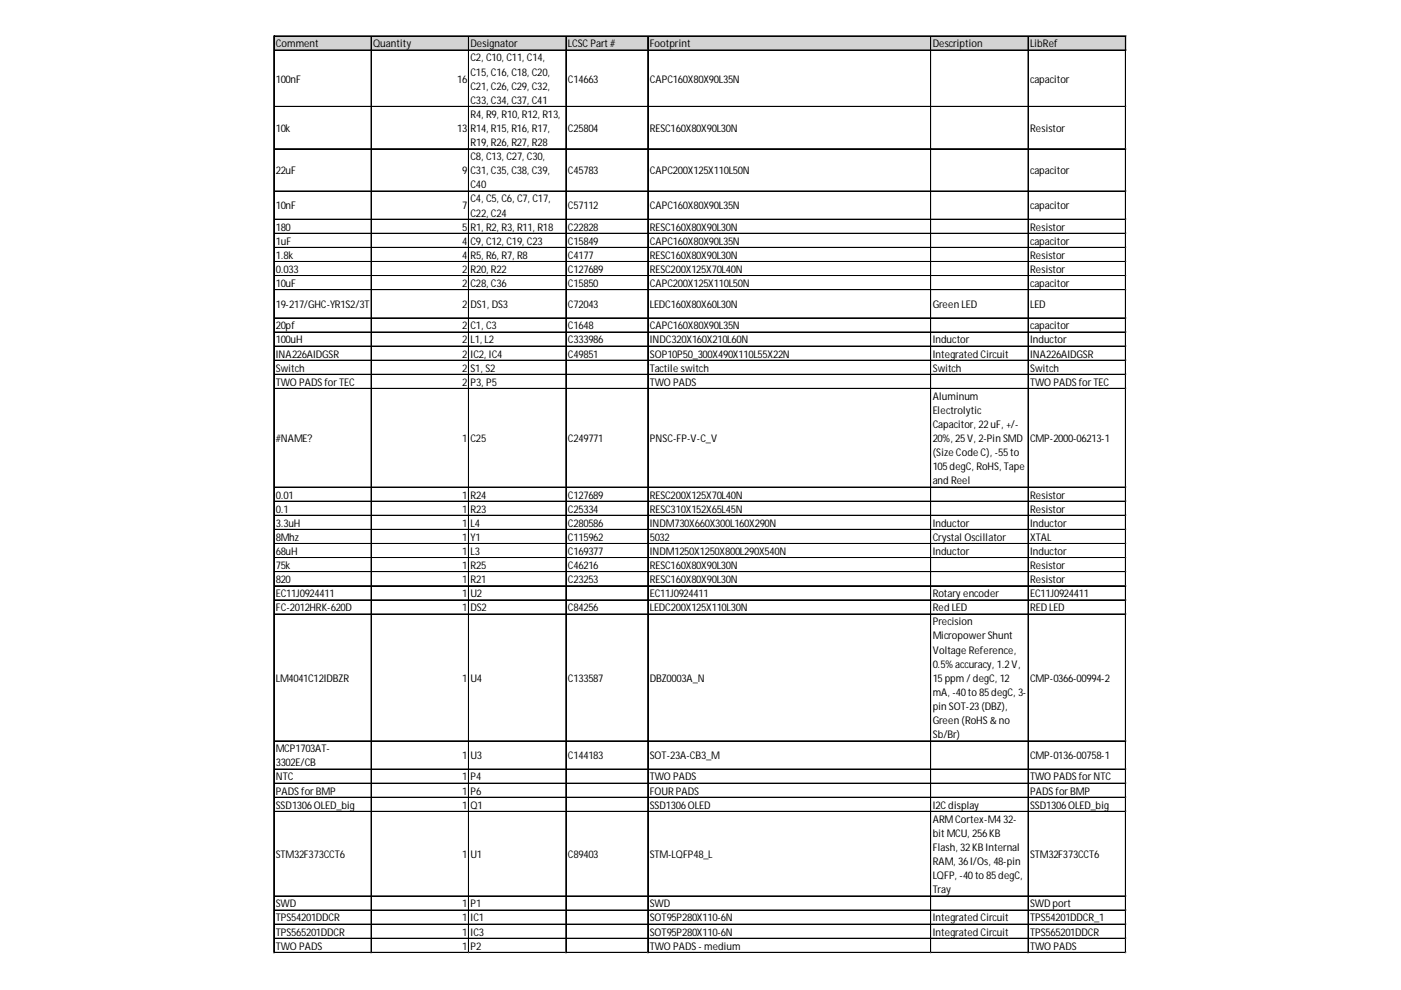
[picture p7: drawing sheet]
<svg xmlns="http://www.w3.org/2000/svg" width="297mm" height="210mm" viewBox="0 0 297 210" stroke-linecap="round" stroke-linejoin="round" font-family="sans-serif">
<defs><g id="words">
<g font-size="2.2">
<text x="58.5" y="10">Comment</text>
<text x="79.1" y="10">Quantity</text>
<text x="99.8" y="10">Designator</text>
<text x="120.4" y="10">LCSC Part #</text>
<text x="137.8" y="10">Footprint</text>
<text x="197.8" y="10">Description</text>
<text x="218.4" y="10">LibRef</text>
<text x="58.5" y="17.5">100nF</text>
<text x="96.9" y="17.5">16</text>
<text x="99.8" y="13">C2, C10, C11, C14,</text>
<text x="99.8" y="16">C15, C16, C18, C20,</text>
<text x="120.4" y="17.5">C14663</text>
<text x="137.8" y="17.5">CAPC160X80X90L35N</text>
<text x="218.4" y="17.5">capacitor</text>
<text x="99.8" y="19">C21, C26, C29, C32,</text>
<text x="99.8" y="22">C33, C34, C37, C41</text>
<text x="58.5" y="28">10k</text>
<text x="96.9" y="28">13</text>
<text x="99.8" y="25">R4, R9, R10, R12, R13,</text>
<text x="99.8" y="28">R14, R15, R16, R17,</text>
<text x="120.4" y="28">C25804</text>
<text x="137.8" y="28">RESC160X80X90L30N</text>
<text x="218.4" y="28">Resistor</text>
<text x="99.8" y="31">R19, R26, R27, R28</text>
<text x="99.8" y="34">C8, C13, C27, C30,</text>
<text x="58.5" y="36.9">22uF</text>
<text x="98" y="36.9">9</text>
<text x="99.8" y="36.9">C31, C35, C38, C39,</text>
<text x="99.8" y="39.9">C40</text>
<text x="120.4" y="36.9">C45783</text>
<text x="137.8" y="36.9">CAPC200X125X110L50N</text>
<text x="218.4" y="36.9">capacitor</text>
<text x="58.5" y="44.4">10nF</text>
<text x="98" y="44.4">7</text>
<text x="99.8" y="42.9">C4, C5, C6, C7, C17,</text>
<text x="99.8" y="45.9">C22, C24</text>
<text x="120.4" y="44.4">C57112</text>
<text x="137.8" y="44.4">CAPC160X80X90L35N</text>
<text x="218.4" y="44.4">capacitor</text>
<text x="58.5" y="48.9">180</text>
<text x="58.5" y="51.9">1uF</text>
<text x="98" y="48.9">5</text>
<text x="98" y="51.9">4</text>
<text x="99.8" y="48.9">R1, R2, R3, R11, R18</text>
<text x="99.8" y="51.9">C9, C12, C19, C23</text>
<text x="120.4" y="48.9">C22828</text>
<text x="120.4" y="51.9">C15849</text>
<text x="137.8" y="48.9">RESC160X80X90L30N</text>
<text x="137.8" y="51.9">CAPC160X80X90L35N</text>
<text x="218.4" y="48.9">Resistor</text>
<text x="218.4" y="51.9">capacitor</text>
<text x="58.5" y="54.9">1.8k</text>
<text x="58.5" y="57.9">0.033</text>
<text x="98" y="54.9">4</text>
<text x="98" y="57.9">2</text>
<text x="99.8" y="54.9">R5, R6, R7, R8</text>
<text x="99.8" y="57.9">R20, R22</text>
<text x="120.4" y="54.9">C4177</text>
<text x="120.4" y="57.9">C127689</text>
<text x="137.8" y="54.9">RESC160X80X90L30N</text>
<text x="137.8" y="57.9">RESC200X125X70L40N</text>
<text x="218.4" y="54.9">Resistor</text>
<text x="218.4" y="57.9">Resistor</text>
<text x="58.5" y="60.9">10uF</text>
<text x="58.5" y="65.3">19-217/GHC-YR1S2/3T</text>
<text x="98" y="60.9">2</text>
<text x="98" y="65.3">2</text>
<text x="99.8" y="60.9">C28, C36</text>
<text x="99.8" y="65.3">DS1, DS3</text>
<text x="120.4" y="60.9">C15850</text>
<text x="120.4" y="65.3">C72043</text>
<text x="137.8" y="60.9">CAPC200X125X110L50N</text>
<text x="137.8" y="65.3">LEDC160X80X60L30N</text>
<text x="197.8" y="65.3">Green LED</text>
<text x="218.4" y="60.9">capacitor</text>
<text x="218.4" y="65.3">LED</text>
<text x="58.5" y="69.8">20pf</text>
<text x="98" y="69.8">2</text>
<text x="99.8" y="69.8">C1, C3</text>
<text x="120.4" y="69.8">C1648</text>
<text x="137.8" y="69.8">CAPC160X80X90L35N</text>
<text x="218.4" y="69.8">capacitor</text>
<text x="58.5" y="72.8">100uH</text>
<text x="58.5" y="75.8">INA226AIDGSR</text>
<text x="98" y="72.8">2</text>
<text x="98" y="75.8">2</text>
<text x="99.8" y="72.8">L1, L2</text>
<text x="99.8" y="75.8">IC2, IC4</text>
<text x="120.4" y="72.8">C333986</text>
<text x="120.4" y="75.8">C49851</text>
<text x="137.8" y="72.8">INDC320X160X210L60N</text>
<text x="137.8" y="75.8">SOP10P50_300X490X110L55X22N</text>
<text x="197.8" y="72.8">Inductor</text>
<text x="197.8" y="75.8">Integrated Circuit</text>
<text x="218.4" y="72.8">Inductor</text>
<text x="218.4" y="75.8">INA226AIDGSR</text>
<text x="58.5" y="78.8">Switch</text>
<text x="58.5" y="81.8">TWO PADS for TEC</text>
<text x="98" y="78.8">2</text>
<text x="98" y="81.8">2</text>
<text x="99.8" y="78.8">S1, S2</text>
<text x="99.8" y="81.8">P3, P5</text>
<text x="137.8" y="78.8">Tactile switch</text>
<text x="137.8" y="81.8">TWO PADS</text>
<text x="197.8" y="78.8">Switch</text>
<text x="218.4" y="78.8">Switch</text>
<text x="218.4" y="81.8">TWO PADS for TEC</text>
<text x="197.8" y="84.8">Aluminum</text>
<text x="197.8" y="87.8">Electrolytic</text>
<text x="58.5" y="93.7">#NAME?</text>
<text x="98" y="93.7">1</text>
<text x="99.8" y="93.7">C25</text>
<text x="120.4" y="93.7">C249771</text>
<text x="137.8" y="93.7">PNSC-FP-V-C_V</text>
<text x="197.8" y="90.7">Capacitor, 22uF, +/-</text>
<text x="197.8" y="93.7">20%, 25V, 2-Pin SMD</text>
<text x="218.4" y="93.7">CMP-2000-06213-1</text>
<text x="197.8" y="96.7">(Size Code C), -55to</text>
<text x="197.8" y="99.7">105degC, RoHS, Tape</text>
<text x="58.5" y="105.7">0.01</text>
<text x="98" y="105.7">1</text>
<text x="99.8" y="105.7">R24</text>
<text x="120.4" y="105.7">C127689</text>
<text x="137.8" y="105.7">RESC200X125X70L40N</text>
<text x="197.8" y="102.7">and Reel</text>
<text x="218.4" y="105.7">Resistor</text>
<text x="58.5" y="108.7">0.1</text>
<text x="58.5" y="111.7">3.3uH</text>
<text x="98" y="108.7">1</text>
<text x="98" y="111.7">1</text>
<text x="99.8" y="108.7">R23</text>
<text x="99.8" y="111.7">L4</text>
<text x="120.4" y="108.7">C25334</text>
<text x="120.4" y="111.7">C280586</text>
<text x="137.8" y="108.7">RESC310X152X65L45N</text>
<text x="137.8" y="111.7">INDM730X660X300L160X290N</text>
<text x="197.8" y="111.7">Inductor</text>
<text x="218.4" y="108.7">Resistor</text>
<text x="218.4" y="111.7">Inductor</text>
<text x="58.5" y="114.7">8Mhz</text>
<text x="58.5" y="117.7">68uH</text>
<text x="98" y="114.7">1</text>
<text x="98" y="117.7">1</text>
<text x="99.8" y="114.7">Y1</text>
<text x="99.8" y="117.7">L3</text>
<text x="120.4" y="114.7">C115962</text>
<text x="120.4" y="117.7">C169377</text>
<text x="137.8" y="114.7">5032</text>
<text x="137.8" y="117.7">INDM1250X1250X800L290X540N</text>
<text x="197.8" y="114.7">Crystal Oscillator</text>
<text x="197.8" y="117.7">Inductor</text>
<text x="218.4" y="114.7">XTAL</text>
<text x="218.4" y="117.7">Inductor</text>
<text x="58.5" y="120.6">75k</text>
<text x="58.5" y="123.6">820</text>
<text x="98" y="120.6">1</text>
<text x="98" y="123.6">1</text>
<text x="99.8" y="120.6">R25</text>
<text x="99.8" y="123.6">R21</text>
<text x="120.4" y="120.6">C46216</text>
<text x="120.4" y="123.6">C23253</text>
<text x="137.8" y="120.6">RESC160X80X90L30N</text>
<text x="137.8" y="123.6">RESC160X80X90L30N</text>
<text x="218.4" y="120.6">Resistor</text>
<text x="218.4" y="123.6">Resistor</text>
<text x="58.5" y="126.6">EC11J0924411</text>
<text x="58.5" y="129.6">FC-2012HRK-620D</text>
<text x="98" y="126.6">1</text>
<text x="98" y="129.6">1</text>
<text x="99.8" y="126.6">U2</text>
<text x="99.8" y="129.6">DS2</text>
<text x="120.4" y="129.6">C84256</text>
<text x="137.8" y="126.6">EC11J0924411</text>
<text x="137.8" y="129.6">LEDC200X125X110L30N</text>
<text x="197.8" y="126.6">Rotary encoder</text>
<text x="197.8" y="129.6">Red LED</text>
<text x="218.4" y="126.6">EC11J0924411</text>
<text x="218.4" y="129.6">RED LED</text>
<text x="197.8" y="132.6">Precision</text>
<text x="197.8" y="135.6">Micropower Shunt</text>
<text x="197.8" y="138.6">Voltage Reference,</text>
<text x="197.8" y="141.6">0.5% accuracy, 1.2V,</text>
<text x="58.5" y="144.6">LM4041C12IDBZR</text>
<text x="98" y="144.6">1</text>
<text x="99.8" y="144.6">U4</text>
<text x="120.4" y="144.6">C133587</text>
<text x="137.8" y="144.6">DBZ0003A_N</text>
<text x="197.8" y="144.6">15ppm / degC, 12</text>
<text x="197.8" y="147.5">mA, -40to 85degC, 3-</text>
<text x="218.4" y="144.6">CMP-0366-00994-2</text>
<text x="197.8" y="150.5">pin SOT-23(DBZ),</text>
<text x="197.8" y="153.5">Green (RoHS &amp; no</text>
<text x="58.5" y="159.5">MCP1703AT-</text>
<text x="98" y="161">1</text>
<text x="99.8" y="161">U3</text>
<text x="120.4" y="161">C144183</text>
<text x="137.8" y="161">SOT-23A-CB3_M</text>
<text x="197.8" y="156.5">Sb/Br)</text>
<text x="218.4" y="161">CMP-0136-00758-1</text>
<text x="58.5" y="162.5">3302E/CB</text>
<text x="58.5" y="165.5">NTC</text>
<text x="98" y="165.5">1</text>
<text x="99.8" y="165.5">P4</text>
<text x="137.8" y="165.5">TWO PADS</text>
<text x="218.4" y="165.5">TWO PADS for NTC</text>
<text x="58.5" y="168.5">PADS for BMP</text>
<text x="58.5" y="171.5">SSD1306OLED_big</text>
<text x="98" y="168.5">1</text>
<text x="98" y="171.5">1</text>
<text x="99.8" y="168.5">P6</text>
<text x="99.8" y="171.5">Q1</text>
<text x="137.8" y="168.5">FOUR PADS</text>
<text x="137.8" y="171.5">SSD1306OLED</text>
<text x="197.8" y="171.5">I2C display</text>
<text x="218.4" y="168.5">PADS for BMP</text>
<text x="218.4" y="171.5">SSD1306OLED_big</text>
<text x="197.8" y="174.4">ARMCortex-M432-</text>
<text x="197.8" y="177.4">bit MCU, 256KB</text>
<text x="58.5" y="181.9">STM32F373CCT6</text>
<text x="98" y="181.9">1</text>
<text x="99.8" y="181.9">U1</text>
<text x="120.4" y="181.9">C89403</text>
<text x="137.8" y="181.9">STM-LQFP48_L</text>
<text x="197.8" y="180.4">Flash, 32KB Internal</text>
<text x="197.8" y="183.4">RAM, 36I/Os, 48-pin</text>
<text x="218.4" y="181.9">STM32F373CCT6</text>
<text x="197.8" y="186.4">LQFP, -40to 85degC,</text>
<text x="197.8" y="189.4">Tray</text>
<text x="58.5" y="192.4">SWD</text>
<text x="58.5" y="195.4">TPS54201DDCR</text>
<text x="98" y="192.4">1</text>
<text x="98" y="195.4">1</text>
<text x="99.8" y="192.4">P1</text>
<text x="99.8" y="195.4">IC1</text>
<text x="137.8" y="192.4">SWD</text>
<text x="137.8" y="195.4">SOT95P280X110-6N</text>
<text x="197.8" y="195.4">Integrated Circuit</text>
<text x="218.4" y="192.4">SWD port</text>
<text x="218.4" y="195.4">TPS54201DDCR_1</text>
<text x="58.5" y="198.4">TPS565201DDCR</text>
<text x="58.5" y="201.4">TWO PADS</text>
<text x="98" y="198.4">1</text>
<text x="98" y="201.4">1</text>
<text x="99.8" y="198.4">IC3</text>
<text x="99.8" y="201.4">P2</text>
<text x="137.8" y="198.4">SOT95P280X110-6N</text>
<text x="137.8" y="201.4">TWO PADS - medium</text>
<text x="197.8" y="198.4">Integrated Circuit</text>
<text x="218.4" y="198.4">TPS565201DDCR</text>
<text x="218.4" y="201.4">TWO PADS</text>
</g>
</g></defs>
<path d="M58.1 7.7h180.7v3h-180.7z" fill="#d3d3d3"/>
<g fill="none" stroke="#000" stroke-width=".21">
<path d="M58 7.6v194.5M58.1 7.6v194.5M58.2 7.6h180.5M58.2 7.7h180.5M58.2 10.6h180.5M58.2 10.7h180.5M78.7 7.8v194.3M99.3 7.8v194.3M99.4 7.8v194.3M120 7.8v194.3M137.3 7.8v194.3M137.4 7.8v194.3"/>
<path d="M197.3 7.8v194.3M197.4 7.8v194.3M218 7.8v194.3M238.6 7.8v194.3M238.7 7.8v194.3M58.2 22.6h180.5M58.2 31.5h180.5M58.2 31.6h180.5M58.2 40.5h180.5M58.2 40.6h180.5M58.2 46.5h180.5M58.2 49.5h180.5"/>
<path d="M58.2 52.4h180.5M58.2 52.5h180.5M58.2 55.4h180.5M58.2 55.5h180.5M58.2 58.4h180.5M58.2 58.5h180.5M58.2 61.4h180.5M58.2 61.5h180.5M58.2 67.4h180.5M58.2 67.5h180.5M58.2 70.4h180.5M58.2 70.5h180.5"/>
<path d="M58.2 73.4h180.5M58.2 76.4h180.5M58.2 79.3h180.5M58.2 79.4h180.5M58.2 82.3h180.5M58.2 82.4h180.5M58.2 103.3h180.5M58.2 106.3h180.5M58.2 109.2h180.5M58.2 109.3h180.5M58.2 112.2h180.5M58.2 112.3h180.5"/>
<path d="M58.2 115.2h180.5M58.2 115.3h180.5M58.2 118.2h180.5M58.2 118.3h180.5M58.2 121.2h180.5M58.2 121.3h180.5M58.2 124.2h180.5M58.2 124.3h180.5M58.2 127.2h180.5M58.2 127.3h180.5M58.2 130.2h180.5M58.2 157.1h180.5"/>
<path d="M58.2 163h180.5M58.2 163.1h180.5M58.2 166h180.5M58.2 166.1h180.5M58.2 169h180.5M58.2 169.1h180.5M58.2 172h180.5M58.2 172.1h180.5M58.2 190h180.5M58.2 192.9h180.5M58.2 193h180.5M58.2 195.9h180.5"/>
<path d="M58.2 196h180.5M58.2 198.9h180.5M58.2 199h180.5M58.2 201.9h180.5M58.2 202h180.5"/>
</g>
<path d="M58 202.1h.1" fill="none" stroke="#d4d4d4" stroke-width=".21"/>
<path d="M58 202.1h.2z" fill="#d4d4d4"/>
<path d="M78.7 202.1h.1" fill="none" stroke="#d4d4d4" stroke-width=".21"/>
<path d="M78.7 202.1h.1z" fill="#d4d4d4"/>
<path d="M99.3 202.1h.1" fill="none" stroke="#d4d4d4" stroke-width=".21"/>
<path d="M99.3 202.1h.2z" fill="#d4d4d4"/>
<path d="M120 202.1h.1" fill="none" stroke="#d4d4d4" stroke-width=".21"/>
<path d="M120 202.1h.1z" fill="#d4d4d4"/>
<path d="M137.3 202.1h.1" fill="none" stroke="#d4d4d4" stroke-width=".21"/>
<path d="M137.3 202.1h.2z" fill="#d4d4d4"/>
<path d="M197.3 202.1h.1" fill="none" stroke="#d4d4d4" stroke-width=".21"/>
<path d="M197.3 202.1h.2z" fill="#d4d4d4"/>
<path d="M218 202.1h.1" fill="none" stroke="#d4d4d4" stroke-width=".21"/>
<path d="M218 202.1h.1z" fill="#d4d4d4"/>
<path d="M238.6 202.1h.1" fill="none" stroke="#d4d4d4" stroke-width=".21"/>
<path d="M238.6 202.1h.1z" fill="#d4d4d4"/>
<path d="M238.7 22.6h.1" fill="none" stroke="#d4d4d4" stroke-width=".21"/>
<path d="M238.7 22.6l.1 .1z" fill="#d4d4d4"/>
<path d="M238.7 31.5h.1" fill="none" stroke="#d4d4d4" stroke-width=".21"/>
<path d="M238.7 31.5l.1 .2z" fill="#d4d4d4"/>
<path d="M238.7 40.5h.1" fill="none" stroke="#d4d4d4" stroke-width=".21"/>
<path d="M238.7 40.5l.1 .1z" fill="#d4d4d4"/>
<path d="M238.7 46.5h.1" fill="none" stroke="#d4d4d4" stroke-width=".21"/>
<path d="M238.7 46.5l.1 .1z" fill="#d4d4d4"/>
<path d="M238.7 49.5h.1" fill="none" stroke="#d4d4d4" stroke-width=".21"/>
<path d="M238.7 49.5l.1 .1z" fill="#d4d4d4"/>
<path d="M238.7 52.4h.1" fill="none" stroke="#d4d4d4" stroke-width=".21"/>
<path d="M238.7 52.4l.1 .2z" fill="#d4d4d4"/>
<path d="M238.7 55.4h.1" fill="none" stroke="#d4d4d4" stroke-width=".21"/>
<path d="M238.7 55.4l.1 .2z" fill="#d4d4d4"/>
<path d="M238.7 58.4h.1" fill="none" stroke="#d4d4d4" stroke-width=".21"/>
<path d="M238.7 58.4l.1 .2z" fill="#d4d4d4"/>
<path d="M238.7 61.4h.1" fill="none" stroke="#d4d4d4" stroke-width=".21"/>
<path d="M238.7 61.4l.1 .2z" fill="#d4d4d4"/>
<path d="M238.7 67.4h.1" fill="none" stroke="#d4d4d4" stroke-width=".21"/>
<path d="M238.7 67.4l.1 .1z" fill="#d4d4d4"/>
<path d="M238.7 70.4h.1" fill="none" stroke="#d4d4d4" stroke-width=".21"/>
<path d="M238.7 70.4l.1 .1z" fill="#d4d4d4"/>
<path d="M238.7 73.4h.1" fill="none" stroke="#d4d4d4" stroke-width=".21"/>
<path d="M238.7 73.4l.1 .1z" fill="#d4d4d4"/>
<path d="M238.7 76.4h.1" fill="none" stroke="#d4d4d4" stroke-width=".21"/>
<path d="M238.7 76.4l.1 .1z" fill="#d4d4d4"/>
<path d="M238.7 79.3h.1" fill="none" stroke="#d4d4d4" stroke-width=".21"/>
<path d="M238.7 79.3l.1 .2z" fill="#d4d4d4"/>
<path d="M238.7 82.3h.1" fill="none" stroke="#d4d4d4" stroke-width=".21"/>
<path d="M238.7 82.3l.1 .2z" fill="#d4d4d4"/>
<path d="M238.7 103.3h.1" fill="none" stroke="#d4d4d4" stroke-width=".21"/>
<path d="M238.7 103.3l.1 .1z" fill="#d4d4d4"/>
<path d="M238.7 106.3h.1" fill="none" stroke="#d4d4d4" stroke-width=".21"/>
<path d="M238.7 106.3l.1 .1z" fill="#d4d4d4"/>
<path d="M238.7 109.2h.1" fill="none" stroke="#d4d4d4" stroke-width=".21"/>
<path d="M238.7 109.2l.1 .2z" fill="#d4d4d4"/>
<path d="M238.7 112.2h.1" fill="none" stroke="#d4d4d4" stroke-width=".21"/>
<path d="M238.7 112.2l.1 .2z" fill="#d4d4d4"/>
<path d="M238.7 115.2h.1" fill="none" stroke="#d4d4d4" stroke-width=".21"/>
<path d="M238.7 115.2l.1 .2z" fill="#d4d4d4"/>
<path d="M238.7 118.2h.1" fill="none" stroke="#d4d4d4" stroke-width=".21"/>
<path d="M238.7 118.2l.1 .2z" fill="#d4d4d4"/>
<path d="M238.7 121.2h.1" fill="none" stroke="#d4d4d4" stroke-width=".21"/>
<path d="M238.7 121.2l.1 .1z" fill="#d4d4d4"/>
<path d="M238.7 124.2h.1" fill="none" stroke="#d4d4d4" stroke-width=".21"/>
<path d="M238.7 124.2l.1 .1z" fill="#d4d4d4"/>
<path d="M238.7 127.2h.1" fill="none" stroke="#d4d4d4" stroke-width=".21"/>
<path d="M238.7 127.2l.1 .1z" fill="#d4d4d4"/>
<path d="M238.7 130.2h.1" fill="none" stroke="#d4d4d4" stroke-width=".21"/>
<path d="M238.7 130.2l.1 .1z" fill="#d4d4d4"/>
<path d="M238.7 157.1h.1" fill="none" stroke="#d4d4d4" stroke-width=".21"/>
<path d="M238.7 157.1l.1 .1z" fill="#d4d4d4"/>
<path d="M238.7 163h.1" fill="none" stroke="#d4d4d4" stroke-width=".21"/>
<path d="M238.7 163l.1 .2z" fill="#d4d4d4"/>
<path d="M238.7 166h.1" fill="none" stroke="#d4d4d4" stroke-width=".21"/>
<path d="M238.7 166l.1 .2z" fill="#d4d4d4"/>
<path d="M238.7 169h.1" fill="none" stroke="#d4d4d4" stroke-width=".21"/>
<path d="M238.7 169l.1 .2z" fill="#d4d4d4"/>
<path d="M238.7 172h.1" fill="none" stroke="#d4d4d4" stroke-width=".21"/>
<path d="M238.7 172l.1 .2z" fill="#d4d4d4"/>
<path d="M238.7 190h.1" fill="none" stroke="#d4d4d4" stroke-width=".21"/>
<path d="M238.7 190l.1 .1z" fill="#d4d4d4"/>
<path d="M238.7 192.9h.1" fill="none" stroke="#d4d4d4" stroke-width=".21"/>
<path d="M238.7 192.9l.1 .2z" fill="#d4d4d4"/>
<path d="M238.7 195.9h.1" fill="none" stroke="#d4d4d4" stroke-width=".21"/>
<path d="M238.7 195.9l.1 .2z" fill="#d4d4d4"/>
<path d="M238.7 198.9h.1" fill="none" stroke="#d4d4d4" stroke-width=".21"/>
<path d="M238.7 198.9l.1 .2z" fill="#d4d4d4"/>
<path d="M238.7 201.9h.1" fill="none" stroke="#d4d4d4" stroke-width=".21"/>
<path d="M238.7 201.9l.1 .2z" fill="#d4d4d4"/>
<use href="#words"/>
</svg>
